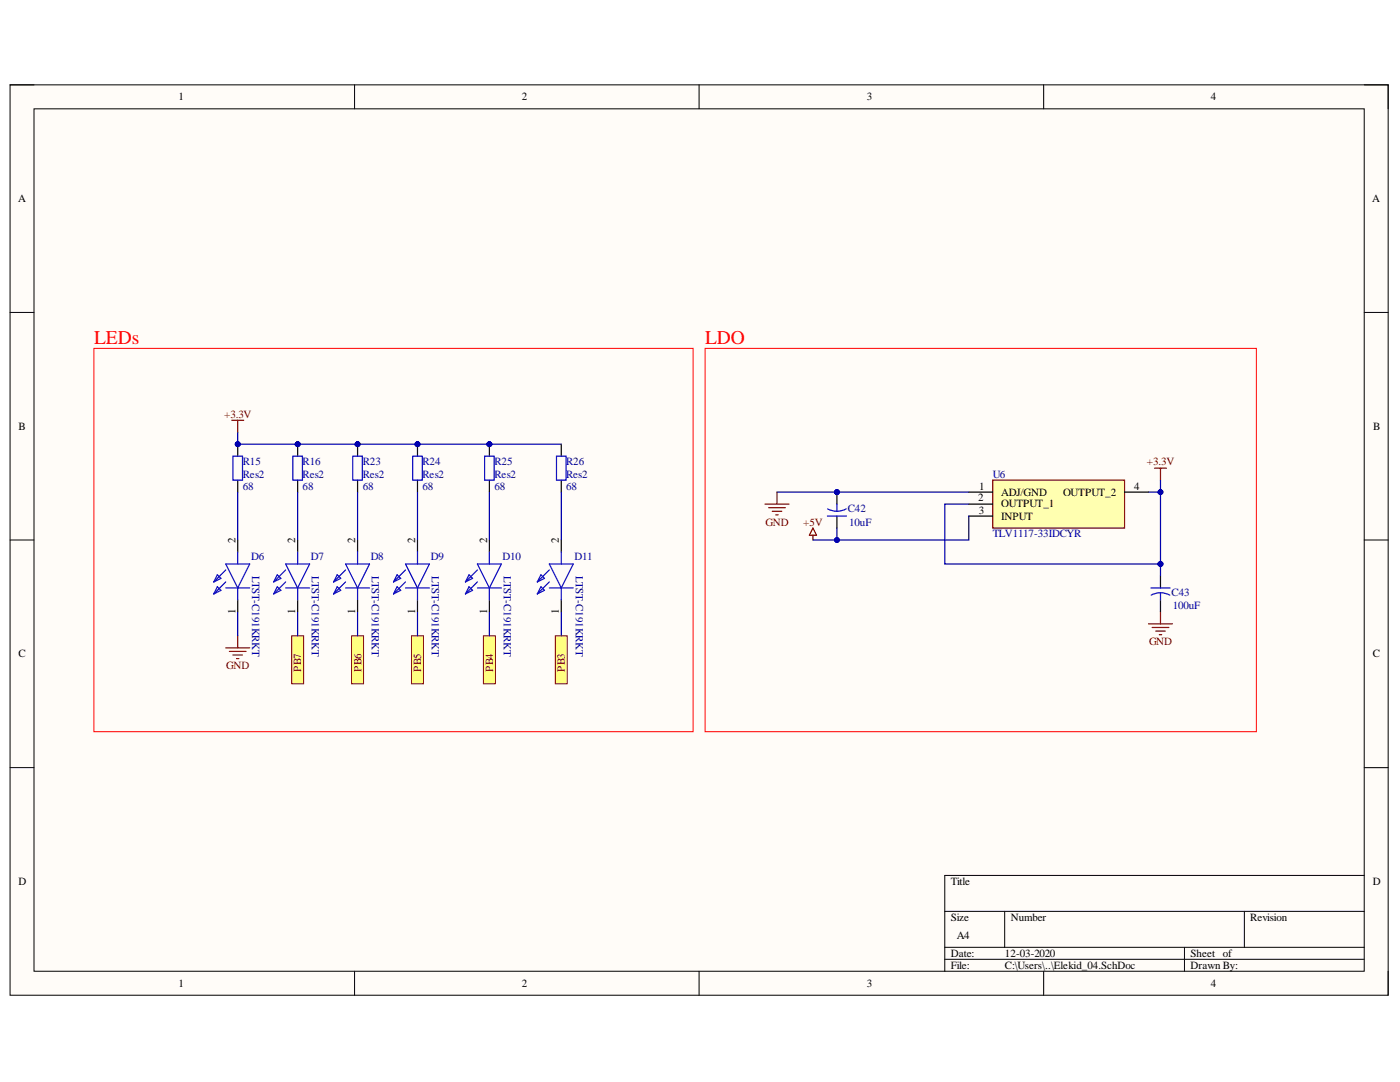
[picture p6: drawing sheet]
<svg xmlns="http://www.w3.org/2000/svg" width="279mm" height="216mm" viewBox="0 0 279 216" stroke-linecap="round" stroke-linejoin="round" font-family="sans-serif">
<defs><g id="words">
<g font-size="3.9" fill="#f00">
<text x="18.8" y="68.6">LEDs</text>
<text x="140.7" y="68.6">LDO</text>
</g>
<g font-size="2.2">
<text x="35.6" y="20">1</text>
<text x="104.2" y="20">2</text>
<text x="173" y="20">3</text>
<text x="241.7" y="20">4</text>
<text x="3.6" y="40.3">A</text>
<text x="273.9" y="40.3">A</text>
<text x="3.7" y="85.8">B</text>
<text x="274" y="85.8">B</text>
<text x="195.2" y="100.1">2</text>
<text x="195.4" y="97.7">1</text>
<text x="199.8" y="98.9">ADJ/GND</text>
<text x="199.8" y="101.2">OUTPUT_1</text>
<text x="212.2" y="98.9">OUTPUT_2</text>
<text x="226.4" y="97.7">4</text>
<text x="195.3" y="102.5">3</text>
<text x="199.8" y="103.7">INPUT</text>
<text x="47" y="108.3" transform="rotate(-90 47 108.3)">2</text>
<text x="58.9" y="108.3" transform="rotate(-90 58.9 108.3)">2</text>
<text x="70.9" y="108.3" transform="rotate(-90 70.9 108.3)">2</text>
<text x="82.9" y="108.3" transform="rotate(-90 82.9 108.3)">2</text>
<text x="97.2" y="108.3" transform="rotate(-90 97.2 108.3)">2</text>
<text x="111.5" y="108.3" transform="rotate(-90 111.5 108.3)">2</text>
<text x="47" y="122.5" transform="rotate(-90 47 122.5)">1</text>
<text x="58.9" y="122.5" transform="rotate(-90 58.9 122.5)">1</text>
<text x="70.9" y="122.5" transform="rotate(-90 70.9 122.5)">1</text>
<text x="82.9" y="122.5" transform="rotate(-90 82.9 122.5)">1</text>
<text x="97.2" y="122.5" transform="rotate(-90 97.2 122.5)">1</text>
<text x="111.5" y="122.5" transform="rotate(-90 111.5 122.5)">1</text>
<text x="3.7" y="131.2">C</text>
<text x="274" y="131.2">C</text>
<text x="3.7" y="176.5">D</text>
<text x="189.7" y="176.5">Title</text>
<text x="274" y="176.5">D</text>
<text x="189.7" y="183.7">Size</text>
<text x="201.8" y="183.7">Number</text>
<text x="249.5" y="183.7">Revision</text>
<text x="189.7" y="190.9">Date:</text>
<text x="190.9" y="187.4">A4</text>
<text x="200.6" y="190.9">12-03-2020</text>
<text x="237.6" y="190.9">Sheet of</text>
<text x="35.6" y="196.9">1</text>
<text x="104.2" y="196.9">2</text>
<text x="173" y="196.9">3</text>
<text x="189.7" y="193.3">File:</text>
<text x="200.6" y="193.3">C:\Users\..\Elekid_04.SchDoc</text>
<text x="237.6" y="193.3">Drawn By:</text>
<text x="241.7" y="196.9">4</text>
</g>
<g font-size="2.2" fill="#800000">
<text x="44.7" y="83.3">+3.3V</text>
<text x="228.9" y="92.9">+3.3V</text>
<text x="152.8" y="104.9">GND</text>
<text x="160.3" y="104.9">+5V</text>
<text x="229.3" y="128.8">GND</text>
<text x="45.2" y="133.5">GND</text>
<text x="60.1" y="134" transform="rotate(-90 60.1 134)">PB7</text>
<text x="72.1" y="134" transform="rotate(-90 72.1 134)">PB6</text>
<text x="84" y="134" transform="rotate(-90 84 134)">PB5</text>
<text x="98.4" y="134" transform="rotate(-90 98.4 134)">PB4</text>
<text x="112.7" y="134" transform="rotate(-90 112.7 134)">PB3</text>
</g>
<g font-size="2.2" fill="#000080">
<text x="48.5" y="92.9">R15</text>
<text x="48.5" y="95.3">Res2</text>
<text x="60.4" y="92.9">R16</text>
<text x="60.4" y="95.3">Res2</text>
<text x="72.4" y="92.9">R23</text>
<text x="72.4" y="95.3">Res2</text>
<text x="84.3" y="92.9">R24</text>
<text x="84.3" y="95.3">Res2</text>
<text x="98.7" y="92.9">R25</text>
<text x="98.7" y="95.3">Res2</text>
<text x="113" y="92.9">R26</text>
<text x="113" y="95.3">Res2</text>
<text x="198.1" y="95.3">U6</text>
<text x="48.5" y="97.7">68</text>
<text x="60.4" y="97.7">68</text>
<text x="72.4" y="97.7">68</text>
<text x="84.3" y="97.7">68</text>
<text x="98.7" y="97.7">68</text>
<text x="113" y="97.7">68</text>
<text x="169.2" y="102.3">C42</text>
<text x="169.5" y="104.9">10uF</text>
<text x="198.1" y="107.2">TLV1117-33IDCYR</text>
<text x="50.1" y="111.8">D6</text>
<text x="62.1" y="111.8">D7</text>
<text x="74" y="111.8">D8</text>
<text x="86" y="111.8">D9</text>
<text x="100.3" y="111.8">D10</text>
<text x="114.7" y="111.8">D11</text>
<text x="50.3" y="114.9" transform="rotate(90 50.3 114.9)">LTST-C191KRKT</text>
<text x="62.2" y="114.9" transform="rotate(90 62.2 114.9)">LTST-C191KRKT</text>
<text x="74.2" y="114.9" transform="rotate(90 74.2 114.9)">LTST-C191KRKT</text>
<text x="86.2" y="114.9" transform="rotate(90 86.2 114.9)">LTST-C191KRKT</text>
<text x="100.5" y="114.9" transform="rotate(90 100.5 114.9)">LTST-C191KRKT</text>
<text x="114.9" y="114.9" transform="rotate(90 114.9 114.9)">LTST-C191KRKT</text>
<text x="233.8" y="119">C43</text>
<text x="234.1" y="121.6">100uF</text>
</g>
</g></defs>
<path d="M2 16.9h275v181.7h-275z" fill-rule="evenodd" fill="#fffcf8"/>
<path d="M2 16.9h275v181.7h-275z" fill="none" stroke="#000" stroke-width=".2"/>
<path d="M6.8 21.7h265.5v172.1h-265.5z" fill-rule="evenodd" fill="#fffcf8"/>
<g fill="none" stroke="#000" stroke-width=".2">
<path d="M2 16.9h4.8M70.8 16.9v4.8M139.5 16.9v4.8M208.3 16.9v4.8M272.3 16.9h4.7v4.8M6.8 21.7h265.5v172.1h-265.5zM2 62.3h4.8M272.3 62.3h4.7M2 107.8h4.8M272.3 107.8h4.7M2 153.2h4.8M272.3 153.2h4.7"/>
<path d="M272.3 174.7h-83.8v19.1M70.8 193.8v4.8M139.5 193.8v4.8M188.5 181.9h83.8M188.5 189h83.8M188.5 191.4h83.8M200.5 181.9v7.1M208.3 193.8v4.8M236.4 189v4.8M248.3 181.9v7.1M277 193.8v4.8"/>
</g>
<path d="M198.1 95.8h26.3v9.6h-26.3z" fill-rule="evenodd" fill="#ffffb0"/>
<g fill="none" stroke="#800000" stroke-width=".24">
<path d="M46.2 83.9h2.4M47.4 83.9v2.3M155.1 98.2v2.4M198.1 95.8h26.3v9.6h-26.3zM230.4 93.4h2.4M231.6 93.4v2.4M152.7 100.6h4.8M153.4 101.3h3.3M154.1 102h1.9M154.8 102.7h.5M229.2 124.5h4.8M229.9 125.2h3.4"/>
<path d="M230.6 125.9h2M231.4 126.6h.4M231.6 122.1v2.4"/>
</g>
<path d="M193.3 98.2h4.8M224.4 98.2h4.8M193.3 100.6h4.8M193.3 103h4.8M231.6 114.9v2.4M231.6 119.7v2.4" fill="none" stroke="#000" stroke-width=".24"/>
<path d="M229.7 117.3h3.8M231.6 118.3l.8 .1 1.1 .3M231.6 118.3l-.8 .1-1.1 .3M231.6 118.3v1.4" fill="none" stroke="#00f" stroke-width=".24"/>
<circle cx="167" cy="98.2" r=".48" fill="#000080"/>
<circle cx="167" cy="98.2" r=".48" fill="none" stroke="#000080" stroke-width=".2"/>
<path d="M167 98.2v2.4M167 103v2.4" fill="none" stroke="#000" stroke-width=".24"/>
<circle cx="167" cy="98.2" r=".48" fill="#000080"/>
<circle cx="167" cy="98.2" r=".48" fill="none" stroke="#000080" stroke-width=".2"/>
<path d="M165.1 103h3.8M165.2 101.5l.7 .3 1.1 .2M167 100.6v1.4M168.9 101.5l-1.1 .4-.8 .1" fill="none" stroke="#00f" stroke-width=".24"/>
<path d="M162.2 105.4l.8 1.4h-1.5zM162.2 106.8v1M45.1 129.3h4.7M45.8 130h3.3M46.5 130.7h1.9M47.2 131.4h.5M47.4 126.9v2.4" fill="none" stroke="#800000" stroke-width=".24"/>
<path d="M110.8 126.9h2.4v9.5h-2.4z" fill-rule="evenodd" fill="#ffff80"/>
<path d="M110.8 126.9h2.4v9.5h-2.4z" fill="none" stroke="#800000" stroke-width=".2"/>
<path d="M96.5 126.9h2.4v9.5h-2.4z" fill-rule="evenodd" fill="#ffff80"/>
<path d="M96.5 126.9h2.4v9.5h-2.4z" fill="none" stroke="#800000" stroke-width=".2"/>
<path d="M82.1 126.9h2.4v9.5h-2.4z" fill-rule="evenodd" fill="#ffff80"/>
<path d="M82.1 126.9h2.4v9.5h-2.4z" fill="none" stroke="#800000" stroke-width=".2"/>
<path d="M70.2 126.9h2.4v9.5h-2.4z" fill-rule="evenodd" fill="#ffff80"/>
<path d="M70.2 126.9h2.4v9.5h-2.4z" fill="none" stroke="#800000" stroke-width=".2"/>
<path d="M58.2 126.9h2.4v9.5h-2.4z" fill-rule="evenodd" fill="#ffff80"/>
<path d="M58.2 126.9h2.4v9.5h-2.4z" fill="none" stroke="#800000" stroke-width=".2"/>
<path d="M18.7 69.5h119.6v76.5h-119.6zM140.7 69.5h110v76.5h-110z" fill="none" stroke="#f00" stroke-width=".2"/>
<path d="M47.4 107.8v2.3M47.4 119.7v2.4M59.4 107.8v2.3M59.4 119.7v2.4M71.4 107.8v2.3M71.4 119.7v2.4M83.3 107.8v2.3M83.3 119.7v2.4M97.7 107.8v2.3M97.7 119.7v2.4M112 107.8v2.3M112 119.7v2.4" fill="none" stroke="#000" stroke-width=".24"/>
<g fill="none" stroke="#00f" stroke-width=".24">
<path d="M43.4 117.1l.7 .7-1.4 .7zM43.4 114.7l.7 .7-1.4 .7zM45.1 112.5h4.7l-2.4 4.8zM45.1 117.3h4.7M45.1 116.1l-2.4 2.4M45.1 113.7l-2.4 2.4M47.4 110.1v2.4M47.4 117.3v2.4M55.3 117.1l.8 .7-1.5 .7zM55.3 114.7l.8 .7-1.5 .7zM57 112.5h4.8l-2.4 4.8zM57 117.3h4.8"/>
<path d="M57 116.1l-2.4 2.4M57 113.7l-2.4 2.4M59.4 110.1v2.4M59.4 117.3v2.4M67.3 117.1l.7 .7-1.4 .7zM67.3 114.7l.7 .7-1.4 .7zM69 112.5h4.7l-2.3 4.8zM69 117.3h4.7M69 116.1l-2.4 2.4M69 113.7l-2.4 2.4M71.4 110.1v2.4M71.4 117.3v2.4"/>
<path d="M79.3 117.1l.7 .7-1.5 .7zM79.3 114.7l.7 .7-1.5 .7zM80.9 112.5h4.8l-2.4 4.8zM80.9 117.3h4.8M80.9 116.1l-2.4 2.4M80.9 113.7l-2.4 2.4M83.3 110.1v2.4M83.3 117.3v2.4M93.6 117.1l.7 .7-1.4 .7zM93.6 114.7l.7 .7-1.4 .7zM95.3 112.5h4.8l-2.4 4.8zM95.3 117.3h4.8"/>
<path d="M95.3 116.1l-2.4 2.4M95.3 113.7l-2.4 2.4M97.7 110.1v2.4M97.7 117.3v2.4M108 117.1l.7 .7-1.5 .7zM108 114.7l.7 .7-1.5 .7zM109.6 112.5h4.8l-2.4 4.8zM109.6 117.3h4.8M109.6 116.1l-2.4 2.4M109.6 113.7l-2.4 2.4M112 110.1v2.4M112 117.3v2.4"/>
</g>
<circle cx="47.4" cy="88.6" r=".48" fill="#000080"/>
<circle cx="47.4" cy="88.6" r=".48" fill="none" stroke="#000080" stroke-width=".2"/>
<path d="M47.4 88.6v2.4" fill="none" stroke="#000" stroke-width=".24"/>
<circle cx="47.4" cy="88.6" r=".48" fill="#000080"/>
<circle cx="47.4" cy="88.6" r=".48" fill="none" stroke="#000080" stroke-width=".2"/>
<path d="M47.4 95.8v2.4" fill="none" stroke="#000" stroke-width=".24"/>
<path d="M46.5 91h1.9v4.8h-1.9z" fill="none" stroke="#00f" stroke-width=".24"/>
<circle cx="59.4" cy="88.6" r=".48" fill="#000080"/>
<circle cx="59.4" cy="88.6" r=".48" fill="none" stroke="#000080" stroke-width=".2"/>
<path d="M59.4 88.6v2.4" fill="none" stroke="#000" stroke-width=".24"/>
<circle cx="59.4" cy="88.6" r=".48" fill="#000080"/>
<circle cx="59.4" cy="88.6" r=".48" fill="none" stroke="#000080" stroke-width=".2"/>
<path d="M59.4 95.8v2.4" fill="none" stroke="#000" stroke-width=".24"/>
<path d="M58.4 91h2v4.8h-2z" fill="none" stroke="#00f" stroke-width=".24"/>
<circle cx="71.4" cy="88.6" r=".48" fill="#000080"/>
<circle cx="71.4" cy="88.6" r=".48" fill="none" stroke="#000080" stroke-width=".2"/>
<path d="M71.4 88.6v2.4" fill="none" stroke="#000" stroke-width=".24"/>
<circle cx="71.4" cy="88.6" r=".48" fill="#000080"/>
<circle cx="71.4" cy="88.6" r=".48" fill="none" stroke="#000080" stroke-width=".2"/>
<path d="M71.4 95.8v2.4" fill="none" stroke="#000" stroke-width=".24"/>
<path d="M70.4 91h1.9v4.8h-1.9z" fill="none" stroke="#00f" stroke-width=".24"/>
<circle cx="83.3" cy="88.6" r=".48" fill="#000080"/>
<circle cx="83.3" cy="88.6" r=".48" fill="none" stroke="#000080" stroke-width=".2"/>
<path d="M83.3 88.6v2.4" fill="none" stroke="#000" stroke-width=".24"/>
<circle cx="83.3" cy="88.6" r=".48" fill="#000080"/>
<circle cx="83.3" cy="88.6" r=".48" fill="none" stroke="#000080" stroke-width=".2"/>
<path d="M83.3 95.8v2.4" fill="none" stroke="#000" stroke-width=".24"/>
<path d="M82.4 91h1.9v4.8h-1.9z" fill="none" stroke="#00f" stroke-width=".24"/>
<circle cx="97.7" cy="88.6" r=".48" fill="#000080"/>
<circle cx="97.7" cy="88.6" r=".48" fill="none" stroke="#000080" stroke-width=".2"/>
<path d="M97.7 88.6v2.4" fill="none" stroke="#000" stroke-width=".24"/>
<circle cx="97.7" cy="88.6" r=".48" fill="#000080"/>
<circle cx="97.7" cy="88.6" r=".48" fill="none" stroke="#000080" stroke-width=".2"/>
<path d="M97.7 95.8v2.4M112 88.6v2.4M112 95.8v2.4" fill="none" stroke="#000" stroke-width=".24"/>
<path d="M96.7 91h1.9v4.8h-1.9zM111.1 91h1.9v4.8h-1.9z" fill="none" stroke="#00f" stroke-width=".24"/>
<path d="M231.6 112.5v2.4" fill="none" stroke="#000080" stroke-width=".24"/>
<circle cx="231.6" cy="112.5" r=".48" fill="#000080"/>
<circle cx="231.6" cy="112.5" r=".48" fill="none" stroke="#000080" stroke-width=".2"/>
<path d="M155.1 98.2h38.2" fill="none" stroke="#000080" stroke-width=".24"/>
<circle cx="167" cy="98.2" r=".48" fill="#000080"/>
<circle cx="167" cy="98.2" r=".48" fill="none" stroke="#000080" stroke-width=".2"/>
<path d="M162.2 107.8h4.8" fill="none" stroke="#000080" stroke-width=".24"/>
<circle cx="167" cy="107.8" r=".48" fill="#000080"/>
<circle cx="167" cy="107.8" r=".48" fill="none" stroke="#000080" stroke-width=".2"/>
<path d="M193.3 103v4.8h-26.3v-2.4" fill="none" stroke="#000080" stroke-width=".24"/>
<circle cx="167" cy="107.8" r=".48" fill="#000080"/>
<circle cx="167" cy="107.8" r=".48" fill="none" stroke="#000080" stroke-width=".2"/>
<path d="M193.3 100.6h-4.8v11.9h43.1" fill="none" stroke="#000080" stroke-width=".24"/>
<circle cx="231.6" cy="112.5" r=".48" fill="#000080"/>
<circle cx="231.6" cy="112.5" r=".48" fill="none" stroke="#000080" stroke-width=".2"/>
<path d="M229.2 98.2h2.4v14.3" fill="none" stroke="#000080" stroke-width=".24"/>
<circle cx="231.6" cy="98.2" r=".48" fill="#000080"/>
<circle cx="231.6" cy="98.2" r=".48" fill="none" stroke="#000080" stroke-width=".2"/>
<circle cx="231.6" cy="112.5" r=".48" fill="#000080"/>
<circle cx="231.6" cy="112.5" r=".48" fill="none" stroke="#000080" stroke-width=".2"/>
<path d="M231.6 95.8v2.4M47.4 122.1v4.8M59.4 122.1v4.8M71.4 122.1v4.8M83.3 122.1v4.8M97.7 122.1v4.8M112 122.1v4.8" fill="none" stroke="#000080" stroke-width=".24"/>
<circle cx="231.6" cy="98.2" r=".48" fill="#000080"/>
<circle cx="231.6" cy="98.2" r=".48" fill="none" stroke="#000080" stroke-width=".2"/>
<path d="M47.4 86.2v2.4h64.6" fill="none" stroke="#000080" stroke-width=".24"/>
<circle cx="97.7" cy="88.6" r=".48" fill="#000080"/>
<circle cx="97.7" cy="88.6" r=".48" fill="none" stroke="#000080" stroke-width=".2"/>
<circle cx="83.3" cy="88.6" r=".48" fill="#000080"/>
<circle cx="83.3" cy="88.6" r=".48" fill="none" stroke="#000080" stroke-width=".2"/>
<circle cx="71.4" cy="88.6" r=".48" fill="#000080"/>
<circle cx="71.4" cy="88.6" r=".48" fill="none" stroke="#000080" stroke-width=".2"/>
<circle cx="59.4" cy="88.6" r=".48" fill="#000080"/>
<circle cx="59.4" cy="88.6" r=".48" fill="none" stroke="#000080" stroke-width=".2"/>
<circle cx="47.4" cy="88.6" r=".48" fill="#000080"/>
<circle cx="47.4" cy="88.6" r=".48" fill="none" stroke="#000080" stroke-width=".2"/>
<path d="M47.4 98.2v9.6M59.4 98.2v9.6M71.4 98.2v9.6M83.3 98.2v9.6M97.7 98.2v9.6M112 98.2v9.6" fill="none" stroke="#000080" stroke-width=".24"/>
<use href="#words"/>
</svg>
